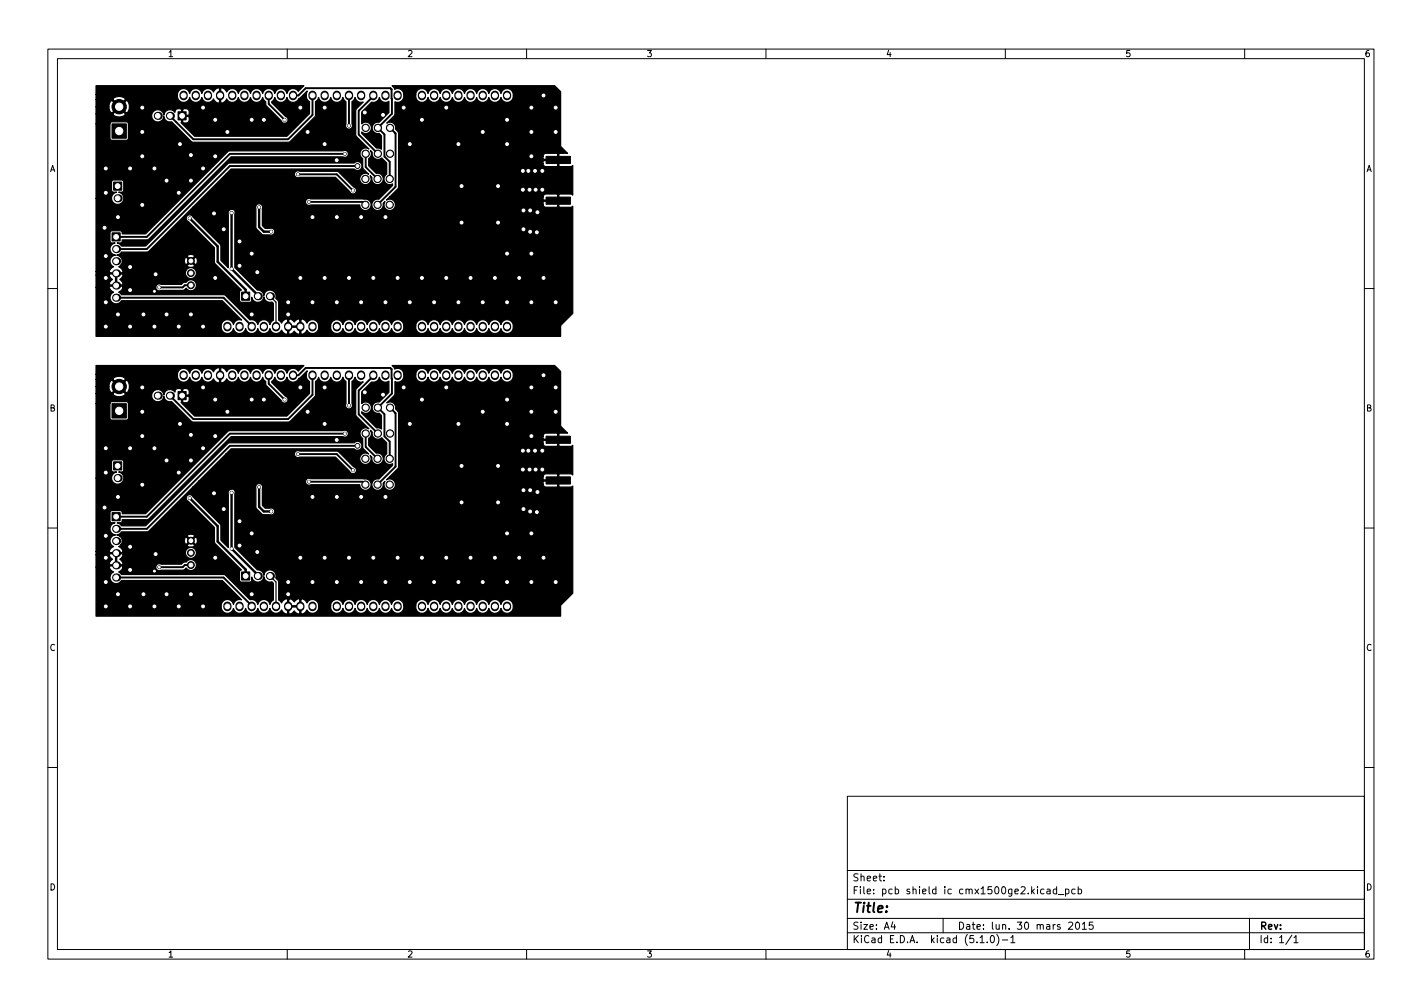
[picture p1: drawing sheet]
<svg xmlns="http://www.w3.org/2000/svg" width="297mm" height="210mm" viewBox="0 0 297 210" stroke-linecap="round" stroke-linejoin="round" font-family="sans-serif">
<defs><g id="words">
<text font-size="2.8" x="178" y="190.6">Title:</text>
<g font-size="2.1">
<text x="178" y="184">Sheet:</text>
<text x="178" y="186.7">File: pcb shield ic cmx1500ge2.kicad_pcb</text>
<text x="178" y="196.9">KiCad E.D.A. kicad (5.1.0)-1</text>
<text x="178" y="194.1">Size: A4</text>
<text x="200" y="194.1">Date: lun. 30 mars 2015</text>
<text x="263" y="194.1">Rev:</text>
<text x="263" y="196.9">Id: 1/1</text>
</g>
<g font-size="1.8">
<text x="35" y="11.9">1</text>
<text x="85" y="11.9">2</text>
<text x="135" y="11.9">3</text>
<text x="185" y="11.9">4</text>
<text x="235" y="11.9">5</text>
<text x="285" y="11.9">6</text>
<text x="10.3" y="35.9">A</text>
<text x="285.3" y="35.9">A</text>
<text x="10.3" y="85.9">B</text>
<text x="285.3" y="85.9">B</text>
<text x="10.3" y="135.9">C</text>
<text x="285.3" y="135.9">C</text>
<text x="10.3" y="185.9">D</text>
<text x="285.3" y="185.9">D</text>
<text x="35" y="199.9">1</text>
<text x="85" y="199.9">2</text>
<text x="135" y="199.9">3</text>
<text x="185" y="199.9">4</text>
<text x="235" y="199.9">5</text>
<text x="285" y="199.9">6</text>
</g>
</g></defs>
<g fill="none" stroke="#000" stroke-width=".21">
<path d="M10 10.2h277v190.1h-277zM12 12.2h273v186.1h-273zM60 10.2v2M110 10.2v2M160 10.2v2M210 10.2v2M260 10.2v2M10 60.2h2M285 60.2h2M10 110.2h2M285 110.2h2M10 160.2h2"/>
<path d="M177 166.3h108v32h-108zM285 160.2h2M60 198.3v2M110 198.3v2M160 198.3v2M177 194.8h108M177 191.8h108M177 187.8h108M177 181.8h108M184.6 183.8v.1M184.6 183v.1M186.5 192.5l-.4 1h1"/>
<path d="M186.9 193v1M197 191.8v3M204.7 195.8l.4-.5v1.5M204.7 196.8h.9M206.2 196.7v.1M207 195.5l.2-.2a.8 .8 0 0 1 .5 .8 .8 .8 0 0 1-.5 .7l-.2-.1-.1-.4zM208.2 195.1a1.72 1.72 0 0 1 0 2.3M209.4 196.3h1.1M210 198.3v2M211.1 195.8l.5-.5v1.5M211.1 196.8h.9M218.1 185.7l-.5-.1-.2 .3 .1 .7h.6"/>
<path d="M218.7 185.7h.6l.1 .9M219.4 186l-.5 .1-.3 .2 .3 .3h.5M220.7 185.7l-.4-.1-.3 .3 .1 .7h.6M220.7 185.1v1.5M221.1 186.8h1.1M222.6 185.7l.4-.1 .3 .3-.2 .7h-.5M222.6 185.6v1.5M223.2 192.7l.6-.2 .3 .5-1 1h1M224.6 185.7l-.5-.1-.2 .3 .1 .7h.6M224.9 192.6l.1-.1a.8 .8 0 0 1 .5 .8 .8 .8 0 0 1-.5 .7 1 1 0 0 1-.1-1.4zM225.2 185.7l.4-.1 .3 .3-.1 .7h-.6M225.2 185.1v1.5"/>
<path d="M226.1 193l.4-.5v1.5M226.1 194h.8M228.3 192.5h-.7l-.1 .7 .2-.1 .5 .1 .2 .2-.1 .5-.2 .1-.6-.1M260 198.3v2M261 191.8v6.5M269.9 195.3l-1.3 1.9M270.3 195.8l.4-.5v1.5M270.3 196.8h.8"/>
</g>
<g fill="#000" stroke="#000" stroke-width=".21">
<path d="M23.7 38h1.7v1.7h-1.7zM23.4 25.9h3v3h-3zM37.2 23.3h1.7v1.7h-1.7zM114.1 32.6h5.1v1.5h-5.1zM23.4 48.6h1.7v1.7h-1.7zM114.1 41.1h5.1v1.5h-5.1zM50.5 61h1.7v1.7h-1.7zM23.7 96.4h1.7v1.7h-1.7zM23.4 84.3h3v3h-3zM37.2 81.8h1.7v1.7h-1.7zM114.1 91.1h5.1v1.5h-5.1zM23.4 107h1.7v1.7h-1.7z"/>
<path d="M114.1 99.6h5.1v1.5h-5.1zM50.5 119.4h1.7v1.7h-1.7z"/>
<circle cx="113.5" cy="19.9" r=".5"/>
<circle cx="22.1" cy="35.2" r=".5"/>
<circle cx="24.9" cy="22.3" r="1.5"/>
<circle cx="27.2" cy="35.2" r=".5"/>
<circle cx="29.7" cy="32.6" r=".5"/>
<circle cx="29.7" cy="27.6" r=".5"/>
<circle cx="29.7" cy="22.5" r=".5"/>
<circle cx="32.3" cy="35.2" r=".5"/>
<circle cx="34.8" cy="37.7" r=".5"/>
<circle cx="37.6" cy="30.1" r=".5"/>
<circle cx="39.9" cy="32.4" r=".5"/>
<circle cx="39.9" cy="37.7" r=".5"/>
<circle cx="42.4" cy="22.5" r=".5"/>
<circle cx="42.4" cy="35.2" r=".5"/>
<circle cx="45" cy="25" r=".5"/>
<circle cx="45" cy="32.6" r=".5"/>
<circle cx="47.5" cy="27.6" r=".5"/>
<circle cx="52.6" cy="25" r=".5"/>
<circle cx="55.1" cy="25" r=".5"/>
<circle cx="59.4" cy="25" r=".3"/>
<circle cx="62.2" cy="36.4" r=".3"/>
<circle cx="62.7" cy="22.5" r=".5"/>
<circle cx="64.3" cy="27.6" r=".5"/>
<circle cx="67.8" cy="22.5" r=".5"/>
<circle cx="67.8" cy="30.1" r=".5"/>
<circle cx="70.3" cy="33.4" r=".5"/>
<circle cx="72" cy="32.1" r=".3"/>
<circle cx="72.9" cy="26.2" r=".3"/>
<circle cx="73.7" cy="39.8" r=".3"/>
<circle cx="74.7" cy="34.7" r=".5"/>
<circle cx="76.2" cy="23.5" r=".5"/>
<circle cx="76.3" cy="37.4" r=".76"/>
<circle cx="76.4" cy="26.7" r=".76"/>
<circle cx="76.4" cy="32.1" r=".76"/>
<circle cx="78.9" cy="37.4" r=".76"/>
<circle cx="78.9" cy="32.1" r=".76"/>
<circle cx="78.9" cy="26.7" r=".76"/>
<circle cx="80" cy="24" r=".5"/>
<circle cx="81.4" cy="37.4" r=".76"/>
<circle cx="81.5" cy="26.7" r=".76"/>
<circle cx="81.5" cy="32.1" r=".76"/>
<circle cx="84.3" cy="22.5" r=".5"/>
<circle cx="85.6" cy="30.1" r=".5"/>
<circle cx="88.1" cy="25" r=".5"/>
<circle cx="93.2" cy="22.5" r=".5"/>
<circle cx="95.8" cy="30.1" r=".5"/>
<circle cx="96.4" cy="38.9" r=".5"/>
<circle cx="100.8" cy="27.6" r=".5"/>
<circle cx="104" cy="38.9" r=".5"/>
<circle cx="105.9" cy="25" r=".5"/>
<circle cx="105.9" cy="30.1" r=".5"/>
<circle cx="109.2" cy="39.6" r=".5"/>
<circle cx="109.2" cy="35.7" r=".5"/>
<circle cx="110.4" cy="35.7" r=".5"/>
<circle cx="110.6" cy="39.6" r=".5"/>
<circle cx="111" cy="32.6" r=".5"/>
<circle cx="111" cy="27.6" r=".5"/>
<circle cx="111" cy="22.5" r=".5"/>
<circle cx="111.8" cy="35.7" r=".5"/>
<circle cx="111.9" cy="39.6" r=".5"/>
<circle cx="113.3" cy="39.6" r=".5"/>
<circle cx="113.3" cy="35.7" r=".5"/>
<circle cx="116.1" cy="27.6" r=".5"/>
<circle cx="116.1" cy="22.5" r=".5"/>
<circle cx="21.8" cy="47.6" r=".5"/>
<circle cx="22.1" cy="58" r=".5"/>
<circle cx="22.1" cy="40.3" r=".5"/>
<circle cx="22.1" cy="53.5" r=".5"/>
<circle cx="24.6" cy="45.3" r=".5"/>
<circle cx="27.2" cy="55.7" r=".5"/>
<circle cx="29.7" cy="42.8" r=".5"/>
<circle cx="32.5" cy="57.3" r=".5"/>
<circle cx="37.3" cy="40.3" r=".5"/>
<circle cx="39.6" cy="45.6" r=".3"/>
<circle cx="39.9" cy="57" r=".72"/>
<circle cx="39.9" cy="54.5" r=".72"/>
<circle cx="39.9" cy="59.6" r=".72"/>
<circle cx="44.7" cy="44.6" r=".5"/>
<circle cx="45" cy="58" r=".5"/>
<circle cx="46.7" cy="47.9" r=".5"/>
<circle cx="48.4" cy="44.5" r=".3"/>
<circle cx="48.4" cy="56.1" r=".3"/>
<circle cx="50" cy="55.5" r=".5"/>
<circle cx="50" cy="50.4" r=".5"/>
<circle cx="52.6" cy="53" r=".5"/>
<circle cx="53.7" cy="56.8" r=".5"/>
<circle cx="54.1" cy="43.3" r=".3"/>
<circle cx="56.7" cy="48.4" r=".3"/>
<circle cx="62.7" cy="58" r=".5"/>
<circle cx="64.5" cy="42.2" r=".3"/>
<circle cx="65.3" cy="45.3" r=".5"/>
<circle cx="67.8" cy="58" r=".5"/>
<circle cx="70.4" cy="45.3" r=".5"/>
<circle cx="72.9" cy="58" r=".5"/>
<circle cx="75.4" cy="45.3" r=".5"/>
<circle cx="76.3" cy="42.8" r=".76"/>
<circle cx="78" cy="58" r=".5"/>
<circle cx="78.9" cy="42.8" r=".76"/>
<circle cx="80.5" cy="45.3" r=".5"/>
<circle cx="81.4" cy="42.8" r=".76"/>
<circle cx="83.1" cy="58" r=".5"/>
<circle cx="88.1" cy="58" r=".5"/>
<circle cx="93.2" cy="58" r=".5"/>
<circle cx="96.4" cy="46.5" r=".5"/>
<circle cx="98.3" cy="58" r=".5"/>
<circle cx="103.4" cy="58" r=".5"/>
<circle cx="104" cy="46.5" r=".5"/>
<circle cx="105.9" cy="53" r=".5"/>
<circle cx="108.5" cy="58" r=".5"/>
<circle cx="109.3" cy="47.9" r=".5"/>
<circle cx="109.3" cy="43.9" r=".5"/>
<circle cx="110.7" cy="48.4" r=".5"/>
<circle cx="110.7" cy="43.9" r=".5"/>
<circle cx="111" cy="53" r=".5"/>
<circle cx="112.1" cy="48.5" r=".5"/>
<circle cx="112.3" cy="44.3" r=".5"/>
<circle cx="113.5" cy="58" r=".5"/>
<circle cx="22.1" cy="68.2" r=".5"/>
<circle cx="22.1" cy="63.1" r=".5"/>
<circle cx="24.6" cy="65.7" r=".5"/>
<circle cx="27.2" cy="68.2" r=".5"/>
<circle cx="27.2" cy="60.6" r=".5"/>
<circle cx="30" cy="65.7" r=".5"/>
<circle cx="32.3" cy="68.2" r=".5"/>
<circle cx="32.3" cy="60.8" r=".3"/>
<circle cx="33.3" cy="60" r=".3"/>
<circle cx="34.8" cy="65.7" r=".5"/>
<circle cx="37.3" cy="68.2" r=".5"/>
<circle cx="39.9" cy="65.7" r=".5"/>
<circle cx="42.4" cy="68.2" r=".5"/>
<circle cx="52.6" cy="65.7" r=".5"/>
<circle cx="60.2" cy="63.1" r=".5"/>
<circle cx="60.2" cy="65.7" r=".5"/>
<circle cx="65.3" cy="63.1" r=".5"/>
<circle cx="70.4" cy="63.1" r=".5"/>
<circle cx="75.4" cy="63.1" r=".5"/>
<circle cx="80.5" cy="63.1" r=".5"/>
<circle cx="85.6" cy="63.1" r=".5"/>
<circle cx="90.7" cy="63.1" r=".5"/>
<circle cx="95.8" cy="63.1" r=".5"/>
<circle cx="100.8" cy="63.1" r=".5"/>
<circle cx="105.9" cy="63.1" r=".5"/>
<circle cx="111" cy="63.1" r=".5"/>
<circle cx="113.5" cy="78.4" r=".5"/>
<circle cx="116.1" cy="63.1" r=".5"/>
<circle cx="22.1" cy="98.7" r=".5"/>
<circle cx="22.1" cy="93.6" r=".5"/>
<circle cx="24.9" cy="80.7" r="1.5"/>
<circle cx="27.2" cy="93.6" r=".5"/>
<circle cx="29.7" cy="91.1" r=".5"/>
<circle cx="29.7" cy="80.9" r=".5"/>
<circle cx="29.7" cy="86" r=".5"/>
<circle cx="32.3" cy="93.6" r=".5"/>
<circle cx="34.8" cy="96.1" r=".5"/>
<circle cx="37.3" cy="98.7" r=".5"/>
<circle cx="37.6" cy="88.5" r=".5"/>
<circle cx="39.9" cy="96.1" r=".5"/>
<circle cx="39.9" cy="90.8" r=".5"/>
<circle cx="42.4" cy="93.6" r=".5"/>
<circle cx="42.4" cy="80.9" r=".5"/>
<circle cx="45" cy="91.1" r=".5"/>
<circle cx="45" cy="83.4" r=".5"/>
<circle cx="47.5" cy="86" r=".5"/>
<circle cx="52.6" cy="83.4" r=".5"/>
<circle cx="55.1" cy="83.4" r=".5"/>
<circle cx="59.4" cy="83.4" r=".3"/>
<circle cx="62.2" cy="94.8" r=".3"/>
<circle cx="62.7" cy="80.9" r=".5"/>
<circle cx="64.3" cy="86" r=".5"/>
<circle cx="67.8" cy="88.5" r=".5"/>
<circle cx="67.8" cy="80.9" r=".5"/>
<circle cx="70.3" cy="91.9" r=".5"/>
<circle cx="72" cy="90.5" r=".3"/>
<circle cx="72.9" cy="84.7" r=".3"/>
<circle cx="73.7" cy="98.2" r=".3"/>
<circle cx="74.7" cy="93.1" r=".5"/>
<circle cx="76.2" cy="81.9" r=".5"/>
<circle cx="76.3" cy="95.8" r=".76"/>
<circle cx="76.4" cy="90.5" r=".76"/>
<circle cx="76.4" cy="85.1" r=".76"/>
<circle cx="78.9" cy="95.8" r=".76"/>
<circle cx="78.9" cy="85.1" r=".76"/>
<circle cx="78.9" cy="90.5" r=".76"/>
<circle cx="80" cy="82.4" r=".5"/>
<circle cx="81.4" cy="95.8" r=".76"/>
<circle cx="81.5" cy="90.5" r=".76"/>
<circle cx="81.5" cy="85.1" r=".76"/>
<circle cx="84.3" cy="80.9" r=".5"/>
<circle cx="85.6" cy="88.5" r=".5"/>
<circle cx="88.1" cy="83.4" r=".5"/>
<circle cx="93.2" cy="80.9" r=".5"/>
<circle cx="95.8" cy="88.5" r=".5"/>
<circle cx="96.4" cy="97.3" r=".5"/>
<circle cx="100.8" cy="86" r=".5"/>
<circle cx="104" cy="97.3" r=".5"/>
<circle cx="105.9" cy="83.4" r=".5"/>
<circle cx="105.9" cy="88.5" r=".5"/>
<circle cx="109.2" cy="94.1" r=".5"/>
<circle cx="109.2" cy="98" r=".5"/>
<circle cx="110.4" cy="94.1" r=".5"/>
<circle cx="110.6" cy="98" r=".5"/>
<circle cx="111" cy="86" r=".5"/>
<circle cx="111" cy="80.9" r=".5"/>
<circle cx="111" cy="91.1" r=".5"/>
<circle cx="111.8" cy="94.1" r=".5"/>
<circle cx="111.9" cy="98" r=".5"/>
<circle cx="113.3" cy="94.1" r=".5"/>
<circle cx="113.3" cy="98" r=".5"/>
<circle cx="116.1" cy="86" r=".5"/>
<circle cx="116.1" cy="80.9" r=".5"/>
<circle cx="21.8" cy="106" r=".5"/>
<circle cx="22.1" cy="111.9" r=".5"/>
<circle cx="22.1" cy="116.5" r=".5"/>
<circle cx="24.6" cy="103.8" r=".5"/>
<circle cx="27.2" cy="114.2" r=".5"/>
<circle cx="27.2" cy="119" r=".5"/>
<circle cx="29.7" cy="101.2" r=".5"/>
<circle cx="32.3" cy="119.2" r=".3"/>
<circle cx="32.5" cy="115.7" r=".5"/>
<circle cx="33.3" cy="118.4" r=".3"/>
<circle cx="39.6" cy="104" r=".3"/>
<circle cx="39.9" cy="115.4" r=".72"/>
<circle cx="39.9" cy="118" r=".72"/>
<circle cx="39.9" cy="112.9" r=".72"/>
<circle cx="44.7" cy="103" r=".5"/>
<circle cx="45" cy="116.5" r=".5"/>
<circle cx="46.7" cy="106.3" r=".5"/>
<circle cx="48.4" cy="114.6" r=".3"/>
<circle cx="48.4" cy="102.9" r=".3"/>
<circle cx="50" cy="108.8" r=".5"/>
<circle cx="50" cy="113.9" r=".5"/>
<circle cx="52.6" cy="111.4" r=".5"/>
<circle cx="53.7" cy="115.3" r=".5"/>
<circle cx="54.1" cy="101.7" r=".3"/>
<circle cx="56.7" cy="106.8" r=".3"/>
<circle cx="62.7" cy="116.5" r=".5"/>
<circle cx="64.5" cy="100.6" r=".3"/>
<circle cx="65.3" cy="103.8" r=".5"/>
<circle cx="67.8" cy="116.5" r=".5"/>
<circle cx="70.4" cy="103.8" r=".5"/>
<circle cx="72.9" cy="116.5" r=".5"/>
<circle cx="75.4" cy="103.8" r=".5"/>
<circle cx="76.3" cy="101.2" r=".76"/>
<circle cx="78" cy="116.5" r=".5"/>
<circle cx="78.9" cy="101.2" r=".76"/>
<circle cx="80.5" cy="103.8" r=".5"/>
<circle cx="81.4" cy="101.2" r=".76"/>
<circle cx="83.1" cy="116.5" r=".5"/>
<circle cx="88.1" cy="116.5" r=".5"/>
<circle cx="93.2" cy="116.5" r=".5"/>
<circle cx="96.4" cy="104.9" r=".5"/>
<circle cx="98.3" cy="116.5" r=".5"/>
<circle cx="103.4" cy="116.5" r=".5"/>
<circle cx="104" cy="104.9" r=".5"/>
<circle cx="105.9" cy="111.4" r=".5"/>
<circle cx="108.5" cy="116.5" r=".5"/>
<circle cx="109.3" cy="102.4" r=".5"/>
<circle cx="109.3" cy="106.3" r=".5"/>
<circle cx="110.7" cy="102.4" r=".5"/>
<circle cx="110.7" cy="106.8" r=".5"/>
<circle cx="111" cy="111.4" r=".5"/>
<circle cx="112.1" cy="106.9" r=".5"/>
<circle cx="112.3" cy="102.7" r=".5"/>
<circle cx="113.5" cy="116.5" r=".5"/>
<circle cx="22.1" cy="121.5" r=".5"/>
<circle cx="22.1" cy="126.6" r=".5"/>
<circle cx="24.6" cy="124.1" r=".5"/>
<circle cx="27.2" cy="126.6" r=".5"/>
<circle cx="30" cy="124.1" r=".5"/>
<circle cx="32.3" cy="126.6" r=".5"/>
<circle cx="34.8" cy="124.1" r=".5"/>
<circle cx="37.3" cy="126.6" r=".5"/>
<circle cx="39.9" cy="124.1" r=".5"/>
<circle cx="42.4" cy="126.6" r=".5"/>
<circle cx="52.6" cy="124.1" r=".5"/>
<circle cx="60.2" cy="121.5" r=".5"/>
<circle cx="60.2" cy="124.1" r=".5"/>
<circle cx="65.3" cy="121.5" r=".5"/>
<circle cx="70.4" cy="121.5" r=".5"/>
<circle cx="75.4" cy="121.5" r=".5"/>
<circle cx="80.5" cy="121.5" r=".5"/>
<circle cx="85.6" cy="121.5" r=".5"/>
<circle cx="90.7" cy="121.5" r=".5"/>
<circle cx="95.8" cy="121.5" r=".5"/>
<circle cx="100.8" cy="121.5" r=".5"/>
<circle cx="105.9" cy="121.5" r=".5"/>
<circle cx="111" cy="121.5" r=".5"/>
<circle cx="116.1" cy="121.5" r=".5"/>
</g>
<g fill="none" stroke="#000" stroke-width="1.7">
<path d="M38.4 19.8v.3M40.9 19.8v.3M43.4 19.8v.3M46 19.8v.3M48.5 19.8v.3M51.1 19.8v.3M53.6 19.8v.3M56.1 19.8v.3M58.7 19.8v.3M61.2 19.8v.3M65.3 19.8v.3M67.8 19.8v.3"/>
<path d="M70.4 19.8v.3M72.9 19.8v.3M75.4 19.8v.3M78 19.8v.3M80.5 19.8v.3M83.1 19.8v.3M88.1 19.8v.3M90.7 19.8v.3M93.2 19.8v.3M95.8 19.8v.3M98.3 19.8v.3M100.8 19.8v.3"/>
<path d="M103.4 19.8v.3M105.9 19.8v.3M38.4 78.2v.3M40.9 78.2v.3M43.4 78.2v.3M46 78.2v.3M47.5 68v.3M48.5 78.2v.3M50 68v.3M51.1 78.2v.3M52.6 68v.3M53.6 78.2v.3"/>
<path d="M55.1 68v.3M56.1 78.2v.3M57.7 68v.3M58.7 78.2v.3M60.2 68v.3M61.2 78.2v.3M62.7 68v.3M65.3 68v.3M65.3 78.2v.3M67.8 78.2v.3M70.4 68v.3M70.4 78.2v.3"/>
<path d="M72.9 68v.3M72.9 78.2v.3M75.4 68v.3M75.4 78.2v.3M78 68v.3M78 78.2v.3M80.5 68v.3M80.5 78.2v.3M83.1 68v.3M83.1 78.2v.3M88.1 68v.3M88.1 78.2v.3"/>
<path d="M90.7 68v.3M90.7 78.2v.3M93.2 68v.3M93.2 78.2v.3M95.8 68v.3M95.8 78.2v.3M98.3 68v.3M98.3 78.2v.3M100.8 68v.3M100.8 78.2v.3M103.4 68v.3M103.4 78.2v.3"/>
<path d="M105.9 68v.3M105.9 78.2v.3M47.5 126.5v.3M50 126.5v.3M52.6 126.5v.3M55.1 126.5v.3M57.7 126.5v.3M60.2 126.5v.3M62.7 126.5v.3M65.3 126.5v.3M70.4 126.5v.3M72.9 126.5v.3"/>
<path d="M75.4 126.5v.3M78 126.5v.3M80.5 126.5v.3M83.1 126.5v.3M88.1 126.5v.3M90.7 126.5v.3M93.2 126.5v.3M95.8 126.5v.3M98.3 126.5v.3M100.8 126.5v.3M103.4 126.5v.3M105.9 126.5v.3"/>
</g>
<g fill="#000">
<circle cx="33" cy="24.2" r=".85"/>
<circle cx="35.5" cy="24.2" r=".85"/>
<circle cx="24.3" cy="52" r=".85"/>
<circle cx="24.3" cy="54.5" r=".85"/>
<circle cx="24.3" cy="57.1" r=".85"/>
<circle cx="24.3" cy="59.6" r=".85"/>
<circle cx="24.6" cy="41.4" r=".85"/>
<circle cx="48.4" cy="44.5" r=".17"/>
<circle cx="24.3" cy="62.2" r=".85"/>
<circle cx="53.8" cy="61.8" r=".85"/>
<circle cx="56.4" cy="61.8" r=".85"/>
<circle cx="24.6" cy="99.8" r=".85"/>
<circle cx="33" cy="82.6" r=".85"/>
<circle cx="35.5" cy="82.6" r=".85"/>
<circle cx="24.3" cy="110.4" r=".85"/>
<circle cx="24.3" cy="115.5" r=".85"/>
<circle cx="24.3" cy="113" r=".85"/>
<circle cx="24.3" cy="118" r=".85"/>
<circle cx="48.4" cy="102.9" r=".17"/>
<circle cx="24.3" cy="120.6" r=".85"/>
<circle cx="53.8" cy="120.3" r=".85"/>
<circle cx="56.4" cy="120.3" r=".85"/>
</g>
<g fill="none" stroke="#000" stroke-width=".4">
<path d="M56.1 19.9v1.8l3.3 3.3M65.3 19.9v4.1l-5.1 5.1h-19.8l-4.9-4.9M72.9 19.9v6.3M78 19.9v.2l-3.1 3v5l4 4M81.8 18.7l-.3-.3h-17.6l-1.6 1.5h-1.1M81.8 18.7h.1M81.8 18.7l.1 5.1-3 2.9 1.4 1.4v4.6l1.1 1.1v3.6M62.2 36.4h8.1l3.4 3.4M72 32.1h-24l-17.3 17.4h-6.4M74.7 34.7h-26.7l-17.3 17.3h-6.4M76.4 32.1v2.8l2.5 2.5M81.5 26.7l1.1 1.2v11.1l-3.7 3.8"/>
<path d="M39.9 59.6h-1.3l-.4 .4h-4.9M64.5 42.2h11.2l.6 .6M24.3 62.2h22.4l5.9 5.8v.2M56.1 78.4v1.7l3.3 3.3M65.3 78.4v4l-5.1 5.1h-19.8l-4.9-4.9M72.9 78.4v6.3M78 78.4v.1l-3.1 3.1v4.9l4 4M81.8 77.1l-.3-.3h-17.6l-1.6 1.6h-1.1M81.8 77.1h.1M81.8 77.1l.1 5.1-3 2.9 1.4 1.4v4.6l1.1 1.1v3.6M62.2 94.8h8.1l3.4 3.4M72 90.5h-24l-17.3 17.4h-6.4"/>
<path d="M74.7 93.1h-26.7l-17.3 17.3h-6.4M76.4 90.5v2.8l2.5 2.5M81.5 85.1l1.1 1.2v11.1l-3.7 3.8M82.6 86.2h.1M39.9 118h-1.3l-.4 .4h-4.9M64.5 100.6h11.2l.6 .6M24.3 120.6h22.4l5.9 5.9v.1"/>
</g>
<path d="M48.5 44.3l-.1 .2M48.5 102.7l-.1 .2" fill="none" stroke="#000" stroke-width=".35"/>
<path d="M39.6 45.6l5.9 5.8v3.3l5.8 5.8v1.3M48.4 44.5v11.6l5.4 5.5v.2M54.1 43.3v4.1l1 1h1.6M39.6 104l5.9 5.8v3.3l5.8 5.8v1.4M48.4 102.9v11.7l5.4 5.4v.3M54.1 101.7v4.1l1 1h1.6" fill="none" stroke="#000" stroke-width=".5"/>
<g fill="none" stroke="#000" stroke-width=".25">
<path d="M45.3 19.9h.7M51.1 19.9l.2 .3M53.6 19.9l.2 .3M61.2 19.9v.2M80.5 19.9l-.1 .1M82.6 39v.1M24.3 49.5h1.1M45.3 78.4h.7M51.1 78.4l.2 .2M53.6 78.4l.2 .2M56.4 61.8l1.3 1.3v5.1M60.2 68.2h2.5"/>
<path d="M61.2 78.4v.1M80.5 78.4h-.1M82.6 97.4v.1M24.3 107.9h1.1M56.4 120.3l1.3 1.2v5.1M60.2 126.6h2.5"/>
</g>
<path d="M20.1 17.9h43.4l-1.2 1.2a1.3 1.3 0 0 0-1.3-.6 1.3 1.3 0 0 0-1.1 1 1.3 1.3 0 0 0-1.2-1 1.3 1.3 0 0 0-1.3 1 1.3 1.3 0 0 0-1.3-1 1.3 1.3 0 0 0-1.2 1 1.3 1.3 0 0 0-1.3-1 1.3 1.3 0 0 0-1.3 1 1.3 1.3 0 0 0-1.2-1 1.3 1.3 0 0 0-1.3 1 1.29 1.29 0 0 0-1.1-1 1.29 1.29 0 0 0-1.3 .7l-.8-.8-.3-.1-.2 .1v3l.2 .1 .3-.1 .8-.7v.1a1.3 1.3 0 0 0 1.4 .6 1.3 1.3 0 0 0 1-1.1 1.3 1.3 0 0 0 1.3 1.1 1.3 1.3 0 0 0 1.2-1.1 1.3 1.3 0 0 0 1.3 1.1 1.3 1.3 0 0 0 1.3-1.1l.2 .5 .4 .4 .1 .9 3.1 3.1a.73 .73 0 0 0 1.3 .3 .73 .73 0 0 0-.4-1.2l-2.8-2.8v-.3l.4-.4 .2-.5 .1 .3a1.3 1.3 0 0 0 1.3 .8 1.3 1.3 0 0 0 1.1-1.1 1.31 1.31 0 0 0 1.2 1.1 1.31 1.31 0 0 0 1.4-.8l1.7-1.6a1.61 1.61 0 0 0 .5 2.2v2.5l-4.8 4.8h-19.3l-2.8-2.9 .1-1.3h.3v1.2l.1 .2h.6a.64 .64 0 0 0 .6-.7v-.5l-.1-.2h-1.5v-1.4h.3v1.2h1.2l.1-.2v-.6l-.2-.4-.4-.2h-.6l-.1 .2-1-.2a.65 .65 0 0 0-.7 .8 1.28 1.28 0 0 0-1.3-.6 1.28 1.28 0 0 0-1 1.2 1.28 1.28 0 0 0-1.9-1 1.28 1.28 0 0 0 0 2.2 1.28 1.28 0 0 0 1.9-1 1.27 1.27 0 0 0 1.6 1.1l4.5 4.3h20l5.5-5.4 .1-3.1 .5-.4 .1-.5a1.3 1.3 0 0 0 1.3 1.1 1.3 1.3 0 0 0 1.3-1.1 1.3 1.3 0 0 0 1.3 1.1 1.3 1.3 0 0 0 1.2-1.1l.2 .5 .5 .4v4.7a.73 .73 0 0 0 .6 1.1 .73 .73 0 0 0 .6-1.1v-4.7l.5-.4 .2-.5a1.29 1.29 0 0 0 1.7 1l-1.6 1.7v5.2l2.8 2.9-.1-.1a1.19 1.19 0 0 0-1.6 .5 1.19 1.19 0 0 0 .4 1.6v2l1.2 1.3-.1-.1a1.19 1.19 0 0 0-1.8 .9 1.19 1.19 0 0 0 1.5 1.3 1.19 1.19 0 0 0 .7-1.8l.4 .4v.1a1.19 1.19 0 0 0 1.2 1.4 1.19 1.19 0 0 0 1.2-1.4 1.19 1.19 0 0 0-1.5-1l-1.6-1.6v-1.5a1.18 1.18 0 0 0 .4-1.7l.4 .4-.1 .2a1.19 1.19 0 0 0 .7 1.2 1.19 1.19 0 0 0 1.3-.2l1.1 1v2.4h-.2a1.19 1.19 0 0 0-.2 1.6 1.19 1.19 0 0 0 1.6 .4v.3l-2.9 2.9a1.19 1.19 0 0 0-1.4 1.1 1.19 1.19 0 0 0 1.3 1.3 1.19 1.19 0 0 0 1-1.5l.4-.4v.1a1.19 1.19 0 0 0 .8 1.7 1.19 1.19 0 0 0 1.4-1.3h30.8l.1 .4 .4 .3h2.4l.2-.2v-1.1h-2.9l-.2 .2v.4h-30.8a1.19 1.19 0 0 0-1.9-.8l.7-.7h32v.5l.2 .2h2.9v-1.1l-.2-.2h-2.2a.64 .64 0 0 0-.7 .6h-32l1.9-2v-5h30.1l.1 .4 .4 .3h2.4l.2-.2v-1.1h-2.9l-.2 .2v.4h-30.1v-1.5h30.1v.5l.2 .2h2.9v-1.1l-.2-.2h-2.2a.64 .64 0 0 0-.7 .6h-30.1v-4.8l-.7-.8a1.19 1.19 0 0 0-.5-1.3 1.19 1.19 0 0 0-1.3 0l1.7-1.7 .1-2.7a1.34 1.34 0 0 0 1.7-1.6h2.5v.4a1.29 1.29 0 0 0 1.2 1.3 1.29 1.29 0 0 0 1.4-1.1 1.3 1.3 0 0 0 1.3 1.1 1.3 1.3 0 0 0 1.2-1.1 1.3 1.3 0 0 0 1.3 1.1 1.3 1.3 0 0 0 1.3-1.1 1.3 1.3 0 0 0 1.3 1.1 1.3 1.3 0 0 0 1.2-1.1 1.3 1.3 0 0 0 1.3 1.1 1.3 1.3 0 0 0 1.3-1.1 1.3 1.3 0 0 0 1.2 1.1 1.3 1.3 0 0 0 1.3-1.1 1.3 1.3 0 0 0 1.3 1.1 1.3 1.3 0 0 0 1.2-1.1 1.36 1.36 0 0 0 1.9 1 1.36 1.36 0 0 0 .6-2 1.3 1.3 0 0 0-1.3-.8 1.3 1.3 0 0 0-1.2 1 1.3 1.3 0 0 0-1.2-1 1.3 1.3 0 0 0-1.3 1 1.3 1.3 0 0 0-1.3-1 1.3 1.3 0 0 0-1.2 1 1.3 1.3 0 0 0-1.3-1 1.3 1.3 0 0 0-1.3 1 1.3 1.3 0 0 0-1.2-1 1.3 1.3 0 0 0-1.3 1 1.3 1.3 0 0 0-1.3-1 1.3 1.3 0 0 0-1.3 1 1.3 1.3 0 0 0-1.2-1 1.3 1.3 0 0 0-1.3 1 1.29 1.29 0 0 0-1.4-1 1.29 1.29 0 0 0-1.2 1.2h-2.5v-.2a1.29 1.29 0 0 0-1.9-.8l-.1-.4-.4-.4h34l1.2 1.2v11.3l1.5 1.6h-1.7l-.2 .2v2.4l.2 .2h2.3l.4-.2v6.1l-.4-.2h-2.3l-.2 .2v2.4l.2 .2h2.3l.4-.2v22.3l-2.5 2.6v2.2h-97v-10.2h2.7l.4 .6 .5 .4a1.28 1.28 0 0 0-.4 2 1.28 1.28 0 0 0 2.1-.2h21l4.1 4a1.29 1.29 0 0 0-1.7 1 1.36 1.36 0 0 0-1.9-.9 1.36 1.36 0 0 0-.6 1.9 1.3 1.3 0 0 0 1.3 .8 1.3 1.3 0 0 0 1.2-1 1.3 1.3 0 0 0 1.2 1 1.3 1.3 0 0 0 1.3-1 1.3 1.3 0 0 0 1.3 1 1.3 1.3 0 0 0 1.2-1 1.3 1.3 0 0 0 1.3 1 1.3 1.3 0 0 0 1.3-1 1.29 1.29 0 0 0 1.1 1 1.29 1.29 0 0 0 1.3-.7l.5 .6 .5 .3 .3-.1v-1.4h.2v1.4l.3 .1 .2-.1 .7-.6 .6 .6 .3 .1 .2-.1v-1.4h-2.5v-1.6h.2v1.4h2.3v-1.4h.3v3l.2 .1 .3-.1 .7-.8a1.32 1.32 0 0 0 1.7 .7 1.32 1.32 0 0 0 .8-1.6h2.5v.4a1.29 1.29 0 0 0 1.2 1.2 1.29 1.29 0 0 0 1.3-1 1.3 1.3 0 0 0 1.3 1 1.3 1.3 0 0 0 1.3-1 1.3 1.3 0 0 0 1.2 1 1.3 1.3 0 0 0 1.3-1 1.3 1.3 0 0 0 1.3 1 1.3 1.3 0 0 0 1.2-1 1.3 1.3 0 0 0 1.3 1 1.3 1.3 0 0 0 1.3-1 1.32 1.32 0 0 0 1.6 1 1.32 1.32 0 0 0 .9-1.6h2.5v.4a1.29 1.29 0 0 0 1.2 1.2 1.29 1.29 0 0 0 1.4-1 1.3 1.3 0 0 0 1.3 1 1.3 1.3 0 0 0 1.2-1 1.3 1.3 0 0 0 1.3 1 1.3 1.3 0 0 0 1.3-1 1.3 1.3 0 0 0 1.3 1 1.3 1.3 0 0 0 1.2-1 1.3 1.3 0 0 0 1.3 1 1.3 1.3 0 0 0 1.3-1 1.3 1.3 0 0 0 1.2 1 1.3 1.3 0 0 0 1.3-1 1.3 1.3 0 0 0 1.3 1 1.3 1.3 0 0 0 1.2-1 1.36 1.36 0 0 0 1.9 .9 1.36 1.36 0 0 0 .6-2 1.3 1.3 0 0 0-1.3-.8 1.3 1.3 0 0 0-1.2 1.1 1.3 1.3 0 0 0-1.2-1.1 1.3 1.3 0 0 0-1.3 1.1 1.3 1.3 0 0 0-1.3-1.1 1.3 1.3 0 0 0-1.2 1.1 1.3 1.3 0 0 0-1.3-1.1 1.3 1.3 0 0 0-1.3 1.1 1.3 1.3 0 0 0-1.2-1.1 1.3 1.3 0 0 0-1.3 1.1 1.3 1.3 0 0 0-1.3-1.1 1.3 1.3 0 0 0-1.3 1.1 1.3 1.3 0 0 0-1.2-1.1 1.3 1.3 0 0 0-1.3 1.1 1.29 1.29 0 0 0-1.4-1.1 1.29 1.29 0 0 0-1.2 1.3h-2.5v-.2a1.3 1.3 0 0 0-1.2-1.1 1.3 1.3 0 0 0-1.3 1.1 1.3 1.3 0 0 0-1.3-1.1 1.3 1.3 0 0 0-1.3 1.1 1.3 1.3 0 0 0-1.2-1.1 1.3 1.3 0 0 0-1.3 1.1 1.3 1.3 0 0 0-1.3-1.1 1.3 1.3 0 0 0-1.2 1.1 1.3 1.3 0 0 0-1.3-1.1 1.3 1.3 0 0 0-1.3 1.1 1.29 1.29 0 0 0-1.3-1.1 1.29 1.29 0 0 0-1.2 1.3h-2.5v-.2a1.29 1.29 0 0 0-1.2-1 1.29 1.29 0 0 0-1.3 .7 1.13 1.13 0 0 0-1.5-.8l-.2-.1-.3 .1-.6 .5-.7-.5-.2-.1-.3 .1a1.13 1.13 0 0 0-1.5 .8l-.6-.6v-3.8l-.2-.4a1.11 1.11 0 0 1-.4-1.1 1.28 1.28 0 0 0-1.3-1 1.28 1.28 0 0 0-1.2 1.1 1.26 1.26 0 0 0-1.3-1.1l-4.8-4.7v-11.2a.74 .74 0 0 0-.6-1 .74 .74 0 0 0-.7 1v11.2l-1.6-1.5-.1-3.3-5.7-5.8a.73 .73 0 0 0-1.2-.2 .73 .73 0 0 0 .2 1.2l5.5 5.4v3.2l5.6 5.7-.4 .3v1.8l.2 .3 .3 .1h1.8l.3-.3v-.7a1.28 1.28 0 0 0 1.3 1 1.28 1.28 0 0 0 1.2-1.1 1.27 1.27 0 0 0 1.7 1l.3 .3v3.6l-.5 .4-.2 .5-.1-.3a1.3 1.3 0 0 0-1.3-.8 1.3 1.3 0 0 0-1.2 1.1 1.29 1.29 0 0 0-1.6-1l-5.4-5.3h-21.4l-.6-.5 .6-.4 .3-.7h6.8v.2a.73 .73 0 0 0 1.1 .5h4.6l.7-.4a1.15 1.15 0 0 0 1.7 .2 1.15 1.15 0 0 0 0-1.7 1.15 1.15 0 0 0-1.7 .2l-.5 .1-.5 .4h-4.3a.73 .73 0 0 0-1.1 .5h-6.8l-.1-.2h-2.7l-.1 .3h-2.7v-2.6h2.7l.4 .7 .3 .3-.3 .2a.67 .67 0 0 0-.3 .9h1.2v-2.3h.3v2.3h1.2l.1-.2-.2-.4-.5-.5 .5-.6 .2-.4-.1-.2h-2.7l-.1 .2h-2.7v-.7h2.7l.1 .3 15.8-.1a1.15 1.15 0 0 0 1.6 1.2 1.15 1.15 0 0 0 .4-1.9 1.15 1.15 0 0 0-1.9 .5l-.1 .2h-13.1l.1-.2-.2-.4-.7-.6 .4-.3h13.9l.1 .2 .8 .2 .6-.2v-.2l-.7-.7-.8 .7h-13.9l.3-.8h13l.2 .6h.2l.8-.7h.4l.7 .7a.88 .88 0 0 0 0-1.5l-.7 .8h-.4l-.8-.8-.2 .1-.2 .8h-13l-.1-.6-.3-.5h14l.8 .8 .7-.8v-.2l-.8-.2-.6 .2-.1 .2h-14l-.7-.2 .6-.2 .4-.5 5.6-.1 9.4-9.3h13l.1 4.5 1.3 1.3h1.6a.73 .73 0 0 0 1-.6 .73 .73 0 0 0-1-.7h-1l-.6-.6v-3.6a.73 .73 0 0 0-.5-.9 .73 .73 0 0 0-.9 .6h-13l1.1-1.1h22.3v.1a.73 .73 0 0 0 1.1 .6l10.2 .1a1.21 1.21 0 0 0 1.5 1 1.21 1.21 0 0 0 .9-1.5 1.21 1.21 0 0 0-1.5-.8l-11.1-.1a.73 .73 0 0 0-1.1 .6h-22.3l5.7-5.8h14.3v.2a.73 .73 0 0 0 1.1 .5h7.5l2.9 3a.73 .73 0 0 0 1.3 .3 .73 .73 0 0 0-.4-1.2l-3.4-3.3-7.9-.1a.73 .73 0 0 0-1.1 .6h-14.3l1.1-1 25.8 .1a.93 .93 0 0 0 1.3-.1 .93 .93 0 0 0-.1-1.3 .93 .93 0 0 0-1.3 0l-26.2 .1-17.4 17.3h-5l-.4-.5-.5-.2h.8l.2-.6 5.5-.1 17.3-17.2h23.4a.73 .73 0 0 0 1.1-.7 .73 .73 0 0 0-1.1-.6h-23.9l-17.4 17.3h-4.9v-.4l-.3-.2h-1.9l-.3 .3v1.9l.2 .3h.8a1.28 1.28 0 0 0-1 1.4 1.28 1.28 0 0 0 1.1 1.2 1.28 1.28 0 0 0-1.1 1 1.28 1.28 0 0 0 .7 1.4l-.5 .4-.4 .6h-2.7v-15.3h3.2v.2a1.28 1.28 0 0 0 2.2 .7 1.28 1.28 0 0 0-.7-2.2h.7l.3-.2v-2.1l-.3-.2h-1.9l-.3 .3v1.9l.3 .3h.7l-.6 .4-.4 .9h-3.2v-15.5h2.9v3l.2 .4h3.2l.4-.4v-3l-.2-.4-3.2-.1-.3 .2-.1 .3h-2.9v-2.1h3.5l.1 .3a2.15 2.15 0 0 0 2.3 0l.2-.3-1.3-1.3-1.3 1.3h-3.5v-1.5h2.6a1.28 1.28 0 0 0 .7 1.3l1.3-1.3h.4l1.3 1.3 .3-.2a2.15 2.15 0 0 0 0-2.3l-.3-.1-1.3 1.3h-.4l-1.3-1.3a1.36 1.36 0 0 0-.7 1.3h-2.6v-1.5h3.5l1.3 1.3 1.3-1.3-.2-.3a2.15 2.15 0 0 0-2.3 0l-.1 .3h-3.5v-1.1h17a1.32 1.32 0 0 0 .9 1.6 1.32 1.32 0 0 0 1.6-1 1.3 1.3 0 0 0 1.3 1.1 1.3 1.3 0 0 0 1.3-1.1 1.29 1.29 0 0 0 1.1 1.1 1.29 1.29 0 0 0 1.3-.7l.7 .7 .3 .1 .2-.1v-3l-.2-.1-.3 .1-.7 .8-.1-.1a1.3 1.3 0 0 0-1.3-.6 1.3 1.3 0 0 0-1 1 1.3 1.3 0 0 0-1.3-1 1.3 1.3 0 0 0-1.3 1 1.29 1.29 0 0 0-1.3-1 1.29 1.29 0 0 0-1.2 1.2h-17zM77.6 21.3a1.28 1.28 0 0 0 1.6-1 1.3 1.3 0 0 0 2 .9v2.3l-2 2a1.19 1.19 0 0 0-1.5 1.2 1.19 1.19 0 0 0 1.5 1.2l.5 .4v2.9l-.4-.2-.6-.1-3.1-3.1v-.3a1.19 1.19 0 0 0 1.6 0 1.19 1.19 0 0 0 0-1.6 1.19 1.19 0 0 0-1.6-.1v-2.4zM20.1 76.3h43.4l-1.2 1.2a1.3 1.3 0 0 0-1.3-.6 1.3 1.3 0 0 0-1.1 1 1.3 1.3 0 0 0-1.2-1 1.3 1.3 0 0 0-1.3 1 1.3 1.3 0 0 0-1.3-1 1.3 1.3 0 0 0-1.2 1 1.3 1.3 0 0 0-1.3-1 1.3 1.3 0 0 0-1.3 1 1.3 1.3 0 0 0-1.2-1 1.3 1.3 0 0 0-1.3 1 1.29 1.29 0 0 0-1.1-1 1.29 1.29 0 0 0-1.3 .7l-.8-.8-.3-.1-.2 .2v2.9l.2 .2 .3-.1 .8-.8v.1a1.3 1.3 0 0 0 1.4 .6 1.3 1.3 0 0 0 1-1 1.3 1.3 0 0 0 1.3 1 1.3 1.3 0 0 0 1.2-1 1.3 1.3 0 0 0 1.3 1 1.3 1.3 0 0 0 1.3-1l.2 .4 .4 .4 .1 .9 3.1 3.1a.73 .73 0 0 0 1.3 .3 .73 .73 0 0 0-.4-1.2l-2.8-2.8v-.3l.4-.4 .2-.4 .1 .2a1.3 1.3 0 0 0 1.3 .8 1.3 1.3 0 0 0 1.1-1 1.31 1.31 0 0 0 1.2 1 1.31 1.31 0 0 0 1.4-.8l1.7-1.5a1.61 1.61 0 0 0 .5 2.1v2.6l-4.8 4.7h-19.3l-2.8-2.9 .1-1.3h.3v1.2l.1 .2h.6a.64 .64 0 0 0 .6-.6v-.6l-.1-.2h-1.5v-1.4h.3v1.2h1.2l.1-.2v-.7l-.2-.3-.4-.2h-.6l-.1 .2-1-.2a.65 .65 0 0 0-.7 .8 1.28 1.28 0 0 0-1.3-.5 1.28 1.28 0 0 0-1 1.1 1.28 1.28 0 0 0-1.9-1 1.28 1.28 0 0 0 0 2.2 1.28 1.28 0 0 0 1.9-1 1.27 1.27 0 0 0 1.6 1.1l4.5 4.3h20l5.5-5.3 .1-3.2 .5-.4 .1-.4a1.3 1.3 0 0 0 1.3 1 1.3 1.3 0 0 0 1.3-1 1.3 1.3 0 0 0 1.3 1 1.3 1.3 0 0 0 1.2-1l.2 .4 .5 .4v4.7a.73 .73 0 0 0 .6 1.1 .73 .73 0 0 0 .6-1.1v-4.7l.5-.4 .2-.4a1.29 1.29 0 0 0 1.7 .9l-1.6 1.7v5.2l2.8 2.9h-.1a1.19 1.19 0 0 0-1.6 .4 1.19 1.19 0 0 0 .4 1.6v2l1.2 1.3-.1-.1a1.19 1.19 0 0 0-1.8 .9 1.19 1.19 0 0 0 1.5 1.3 1.19 1.19 0 0 0 .7-1.8l.4 .4v.2a1.19 1.19 0 0 0 1.2 1.3 1.19 1.19 0 0 0 1.2-1.4 1.19 1.19 0 0 0-1.5-1l-1.6-1.6v-1.5a1.18 1.18 0 0 0 .4-1.7l.4 .4-.1 .2a1.19 1.19 0 0 0 .7 1.2 1.19 1.19 0 0 0 1.3-.2l1.1 1.1v2.3l-.2 .1a1.19 1.19 0 0 0-.2 1.6 1.19 1.19 0 0 0 1.6 .3v.4l-2.9 2.8a1.19 1.19 0 0 0-1.4 1.1 1.19 1.19 0 0 0 1.3 1.3 1.19 1.19 0 0 0 1-1.5l.4-.4v.1a1.19 1.19 0 0 0 .8 1.8 1.19 1.19 0 0 0 1.4-1.3h30.8l.1 .3 .4 .3h2.4l.2-.2v-1.1h-2.9l-.2 .2v.5h-30.8a1.19 1.19 0 0 0-1.9-.9l.7-.6h32v.4l.2 .2h2.9v-1.1l-.2-.2h-2.2a.64 .64 0 0 0-.7 .7h-32l1.9-2.1v-4.9h30.1l.1 .3 .4 .3h2.4l.2-.2v-1.1h-2.9l-.2 .2v.5h-30.1v-1.5h30.1v.4l.2 .2h2.9v-1.1l-.2-.2h-2.2a.64 .64 0 0 0-.7 .7h-30.1v-4.9l-.7-.8a1.19 1.19 0 0 0-.5-1.3 1.19 1.19 0 0 0-1.3 0l1.7-1.7 .1-2.7a1.34 1.34 0 0 0 1.7-1.6h2.5v.5a1.29 1.29 0 0 0 1.2 1.2 1.29 1.29 0 0 0 1.4-1 1.3 1.3 0 0 0 1.3 1 1.3 1.3 0 0 0 1.2-1 1.3 1.3 0 0 0 1.3 1 1.3 1.3 0 0 0 1.3-1 1.3 1.3 0 0 0 1.3 1 1.3 1.3 0 0 0 1.2-1 1.3 1.3 0 0 0 1.3 1 1.3 1.3 0 0 0 1.3-1 1.3 1.3 0 0 0 1.2 1 1.3 1.3 0 0 0 1.3-1 1.3 1.3 0 0 0 1.3 1 1.3 1.3 0 0 0 1.2-1 1.36 1.36 0 0 0 1.9 .9 1.36 1.36 0 0 0 .6-2 1.3 1.3 0 0 0-1.3-.8 1.3 1.3 0 0 0-1.2 1 1.3 1.3 0 0 0-1.2-1 1.3 1.3 0 0 0-1.3 1 1.3 1.3 0 0 0-1.3-1 1.3 1.3 0 0 0-1.2 1 1.3 1.3 0 0 0-1.3-1 1.3 1.3 0 0 0-1.3 1 1.3 1.3 0 0 0-1.2-1 1.3 1.3 0 0 0-1.3 1 1.3 1.3 0 0 0-1.3-1 1.3 1.3 0 0 0-1.3 1 1.3 1.3 0 0 0-1.2-1 1.3 1.3 0 0 0-1.3 1 1.29 1.29 0 0 0-1.4-1 1.29 1.29 0 0 0-1.2 1.2h-2.5v-.2a1.29 1.29 0 0 0-1.9-.8l-.1-.4-.4-.4h34l1.2 1.2v11.4l1.5 1.5h-1.7l-.2 .2v2.4l.2 .2h2.3l.4-.2v6.2l-.4-.3h-2.3l-.2 .2v2.4l.2 .2h2.3l.4-.2v22.4l-2.5 2.5v2.3h-97v-10.3h2.7l.4 .6 .5 .4a1.28 1.28 0 0 0-.4 2 1.28 1.28 0 0 0 2.1-.2h21l4.1 4a1.29 1.29 0 0 0-1.7 1 1.36 1.36 0 0 0-1.9-.9 1.36 1.36 0 0 0-.6 2 1.3 1.3 0 0 0 1.3 .8 1.3 1.3 0 0 0 1.2-1.1 1.3 1.3 0 0 0 1.2 1.1 1.3 1.3 0 0 0 1.3-1.1 1.3 1.3 0 0 0 1.3 1.1 1.3 1.3 0 0 0 1.2-1.1 1.3 1.3 0 0 0 1.3 1.1 1.3 1.3 0 0 0 1.3-1.1 1.29 1.29 0 0 0 1.1 1.1 1.29 1.29 0 0 0 1.3-.8l.5 .7 .5 .2 .3-.1v-1.4h.2v1.4l.3 .1 .2-.1 .7-.5 .6 .5 .3 .1 .2-.1v-1.4h-2.5v-1.6h.2v1.4h2.3v-1.4h.3v3l.2 .1 .3-.1 .7-.8a1.32 1.32 0 0 0 1.7 .7 1.32 1.32 0 0 0 .8-1.6h2.5v.4a1.29 1.29 0 0 0 1.2 1.3 1.29 1.29 0 0 0 1.3-1.1 1.3 1.3 0 0 0 1.3 1.1 1.3 1.3 0 0 0 1.3-1.1 1.3 1.3 0 0 0 1.2 1.1 1.3 1.3 0 0 0 1.3-1.1 1.3 1.3 0 0 0 1.3 1.1 1.3 1.3 0 0 0 1.2-1.1 1.3 1.3 0 0 0 1.3 1.1 1.3 1.3 0 0 0 1.3-1.1 1.32 1.32 0 0 0 1.6 1 1.32 1.32 0 0 0 .9-1.6h2.5v.4a1.29 1.29 0 0 0 1.2 1.3 1.29 1.29 0 0 0 1.4-1.1 1.3 1.3 0 0 0 1.3 1.1 1.3 1.3 0 0 0 1.2-1.1 1.3 1.3 0 0 0 1.3 1.1 1.3 1.3 0 0 0 1.3-1.1 1.3 1.3 0 0 0 1.3 1.1 1.3 1.3 0 0 0 1.2-1.1 1.3 1.3 0 0 0 1.3 1.1 1.3 1.3 0 0 0 1.3-1.1 1.3 1.3 0 0 0 1.2 1.1 1.3 1.3 0 0 0 1.3-1.1 1.3 1.3 0 0 0 1.3 1.1 1.3 1.3 0 0 0 1.2-1.1 1.36 1.36 0 0 0 1.9 .9 1.36 1.36 0 0 0 .6-1.9 1.3 1.3 0 0 0-1.3-.8 1.3 1.3 0 0 0-1.2 1 1.3 1.3 0 0 0-1.2-1 1.3 1.3 0 0 0-1.3 1 1.3 1.3 0 0 0-1.3-1 1.3 1.3 0 0 0-1.2 1 1.3 1.3 0 0 0-1.3-1 1.3 1.3 0 0 0-1.3 1 1.3 1.3 0 0 0-1.2-1 1.3 1.3 0 0 0-1.3 1 1.3 1.3 0 0 0-1.3-1 1.3 1.3 0 0 0-1.3 1 1.3 1.3 0 0 0-1.2-1 1.3 1.3 0 0 0-1.3 1 1.29 1.29 0 0 0-1.4-1 1.29 1.29 0 0 0-1.2 1.2h-2.5v-.2a1.3 1.3 0 0 0-1.2-1 1.3 1.3 0 0 0-1.3 1 1.3 1.3 0 0 0-1.3-1 1.3 1.3 0 0 0-1.3 1 1.3 1.3 0 0 0-1.2-1 1.3 1.3 0 0 0-1.3 1 1.3 1.3 0 0 0-1.3-1 1.3 1.3 0 0 0-1.2 1 1.3 1.3 0 0 0-1.3-1 1.3 1.3 0 0 0-1.3 1 1.29 1.29 0 0 0-1.3-1 1.29 1.29 0 0 0-1.2 1.2h-2.5v-.2a1.29 1.29 0 0 0-1.2-1 1.29 1.29 0 0 0-1.3 .7 1.13 1.13 0 0 0-1.5-.8l-.2-.1-.3 .1-.6 .6-.7-.6-.2-.1-.3 .1a1.13 1.13 0 0 0-1.5 .8l-.6-.6v-3.8l-.2-.4a1.11 1.11 0 0 1-.4-1.1 1.28 1.28 0 0 0-1.3-1 1.28 1.28 0 0 0-1.2 1.1 1.26 1.26 0 0 0-1.3-1.1l-4.8-4.7v-11.2a.74 .74 0 0 0-.6-1 .74 .74 0 0 0-.7 1v11.2l-1.6-1.5-.1-3.3-5.7-5.8a.73 .73 0 0 0-1.2-.2 .73 .73 0 0 0 .2 1.2l5.5 5.4v3.2l5.6 5.7-.4 .3v1.8l.2 .3 .3 .1h1.8l.3-.3v-.7a1.28 1.28 0 0 0 1.3 1 1.28 1.28 0 0 0 1.2-1.1 1.27 1.27 0 0 0 1.7 1.1l.3 .3v3.5l-.5 .4-.2 .5-.1-.2a1.3 1.3 0 0 0-1.3-.8 1.3 1.3 0 0 0-1.2 1 1.29 1.29 0 0 0-1.6-1l-5.4-5.2h-21.4l-.6-.6 .6-.4 .3-.6h6.8v.1a.73 .73 0 0 0 1.1 .6h4.6l.7-.5a1.15 1.15 0 0 0 1.7 .2 1.15 1.15 0 0 0 0-1.7 1.15 1.15 0 0 0-1.7 .3h-.5l-.5 .4h-4.3a.73 .73 0 0 0-1.1 .6h-6.8l-.1-.2h-2.7l-.1 .2h-2.7v-2.5h2.7l.4 .6 .3 .3-.3 .2a.67 .67 0 0 0-.3 .9h1.2v-2.3h.3v2.3h1.2l.1-.2-.2-.4-.5-.5 .5-.5 .2-.4-.1-.3h-2.7l-.1 .3h-2.7v-.8h2.7l.1 .3 15.8-.1a1.15 1.15 0 0 0 1.6 1.2 1.15 1.15 0 0 0 .4-1.9 1.15 1.15 0 0 0-1.9 .5l-.1 .2h-13.1l.1-.2-.2-.4-.7-.6 .4-.3h13.9l.1 .3 .8 .2 .6-.2v-.3l-.7-.7-.8 .7h-13.9l.3-.8h13l.2 .6 .2 .1 .8-.8h.4l.7 .8a.88 .88 0 0 0 0-1.6l-.7 .8h-.4l-.8-.8-.2 .1-.2 .8h-13l-.1-.5-.3-.5h14l.8 .7 .7-.7v-.3l-.8-.2-.6 .2-.1 .3h-14l-.7-.3 .6-.2 .4-.5 5.6-.1 9.4-9.3h13l.1 4.5 1.3 1.3 1.6 .1a.73 .73 0 0 0 1-.7 .73 .73 0 0 0-1-.7h-1l-.6-.6v-3.6a.73 .73 0 0 0-.5-.9 .73 .73 0 0 0-.9 .6h-13l1.1-1.1h22.3v.1a.73 .73 0 0 0 1.1 .6l10.2 .1a1.21 1.21 0 0 0 1.5 1 1.21 1.21 0 0 0 .9-1.5 1.21 1.21 0 0 0-1.5-.8l-11.1-.1a.73 .73 0 0 0-1.1 .6h-22.3l5.7-5.8h14.3v.2a.73 .73 0 0 0 1.1 .5h7.5l2.9 3a.73 .73 0 0 0 1.3 .3 .73 .73 0 0 0-.4-1.2l-3.4-3.3h-7.9a.73 .73 0 0 0-1.1 .5h-14.3l1.1-1 25.8 .1a.93 .93 0 0 0 1.3-.1 .93 .93 0 0 0-.1-1.3 .93 .93 0 0 0-1.3 .1h-26.2l-17.4 17.3h-5l-.4-.4-.5-.2 .8-.1 .2-.6 5.5-.1 17.3-17.2h23.4a.73 .73 0 0 0 1.1-.7 .73 .73 0 0 0-1.1-.6l-23.9 .1-17.4 17.3h-4.9v-.5l-.3-.2h-1.9l-.3 .3v1.9l.2 .3 .8 .1a1.28 1.28 0 0 0-1 1.3 1.28 1.28 0 0 0 1.1 1.2 1.28 1.28 0 0 0-1.1 1.1 1.28 1.28 0 0 0 .7 1.3l-.5 .4-.4 .6h-2.7v-15.3h3.2v.3a1.28 1.28 0 0 0 2.2 .6 1.28 1.28 0 0 0-.7-2.1l.7-.1 .3-.2v-2l-.3-.3h-1.9l-.3 .3v1.9l.3 .3 .7 .1-.6 .3-.4 .9h-3.2v-15.5h2.9v3l.2 .4h3.2l.4-.3v-3.1l-.2-.4h-3.2l-.3 .1-.1 .3h-2.9v-2.1h3.5l.1 .3a2.15 2.15 0 0 0 2.3 0l.2-.3-1.3-1.3-1.3 1.3h-3.5v-1.5h2.6a1.28 1.28 0 0 0 .7 1.3l1.3-1.3h.4l1.3 1.3 .3-.1a2.15 2.15 0 0 0 0-2.4l-.3-.1-1.3 1.3h-.4l-1.3-1.3a1.36 1.36 0 0 0-.7 1.3h-2.6v-1.5h3.5l1.3 1.3 1.3-1.3-.2-.3a2.15 2.15 0 0 0-2.3 0l-.1 .3h-3.5v-1.1h17a1.32 1.32 0 0 0 .9 1.7 1.32 1.32 0 0 0 1.6-1 1.3 1.3 0 0 0 1.3 1 1.3 1.3 0 0 0 1.3-1 1.29 1.29 0 0 0 1.1 1 1.29 1.29 0 0 0 1.3-.7l.7 .8 .3 .1 .2-.2v-2.9l-.2-.2-.3 .1-.7 .8-.1-.1a1.3 1.3 0 0 0-1.3-.6 1.3 1.3 0 0 0-1 1 1.3 1.3 0 0 0-1.3-1 1.3 1.3 0 0 0-1.3 1 1.29 1.29 0 0 0-1.3-1 1.29 1.29 0 0 0-1.2 1.2h-17zM75.6 81.8l2-2.1a1.28 1.28 0 0 0 1.6-.9 1.3 1.3 0 0 0 2 .8v2.3l-2 2.1a1.19 1.19 0 0 0-1.5 1.1 1.19 1.19 0 0 0 1.5 1.2l.5 .5v2.8l-.4-.2h-.6l-3.1-3.1v-.3a1.19 1.19 0 0 0 1.6 0 1.19 1.19 0 0 0 0-1.7 1.19 1.19 0 0 0-1.6 0z" fill="#000" stroke="#000" stroke-width=".25"/>
<g fill="#fff" stroke="#fff" stroke-width=".21">
<circle cx="48.4" cy="44.5" r=".2"/>
<circle cx="48.4" cy="56.1" r=".2"/>
<circle cx="48.4" cy="114.6" r=".2"/>
<circle cx="48.4" cy="102.9" r=".2"/>
<circle cx="67.8" cy="30.1" r=".3"/>
<circle cx="52.6" cy="25" r=".3"/>
<circle cx="80" cy="24" r=".3"/>
<circle cx="76.2" cy="23.5" r=".3"/>
<circle cx="32.5" cy="57.3" r=".3"/>
<circle cx="53.7" cy="56.8" r=".3"/>
<circle cx="37.3" cy="40.3" r=".3"/>
<circle cx="39.9" cy="37.7" r=".3"/>
<circle cx="34.8" cy="37.7" r=".3"/>
<circle cx="50" cy="50.4" r=".3"/>
<circle cx="45" cy="58" r=".3"/>
<circle cx="42.4" cy="68.2" r=".3"/>
<circle cx="32.3" cy="68.2" r=".3"/>
<circle cx="27.2" cy="68.2" r=".3"/>
<circle cx="70.4" cy="45.3" r=".3"/>
<circle cx="65.3" cy="45.3" r=".3"/>
<circle cx="52.6" cy="65.7" r=".3"/>
<circle cx="60.2" cy="65.7" r=".3"/>
<circle cx="55.1" cy="25" r=".3"/>
<circle cx="29.7" cy="22.5" r=".3"/>
<circle cx="105.9" cy="63.1" r=".3"/>
<circle cx="116.1" cy="63.1" r=".3"/>
<circle cx="96.4" cy="38.9" r=".3"/>
<circle cx="104" cy="38.9" r=".3"/>
<circle cx="104" cy="46.5" r=".3"/>
<circle cx="96.4" cy="46.5" r=".3"/>
<circle cx="22.1" cy="53.5" r=".3"/>
<circle cx="22.1" cy="63.1" r=".3"/>
<circle cx="22.1" cy="68.2" r=".3"/>
<circle cx="37.3" cy="68.2" r=".3"/>
<circle cx="75.4" cy="63.1" r=".3"/>
<circle cx="85.6" cy="63.1" r=".3"/>
<circle cx="105.9" cy="53" r=".3"/>
<circle cx="109.3" cy="47.9" r=".3"/>
<circle cx="80.5" cy="45.3" r=".3"/>
<circle cx="70.3" cy="33.4" r=".3"/>
<circle cx="75.4" cy="45.3" r=".3"/>
<circle cx="42.4" cy="22.5" r=".3"/>
<circle cx="47.5" cy="27.6" r=".3"/>
<circle cx="45" cy="25" r=".3"/>
<circle cx="64.3" cy="27.6" r=".3"/>
<circle cx="67.8" cy="22.5" r=".3"/>
<circle cx="62.7" cy="22.5" r=".3"/>
<circle cx="39.9" cy="32.4" r=".3"/>
<circle cx="46.7" cy="47.9" r=".3"/>
<circle cx="50" cy="55.5" r=".3"/>
<circle cx="80.5" cy="63.1" r=".3"/>
<circle cx="29.7" cy="27.6" r=".3"/>
<circle cx="44.7" cy="44.6" r=".3"/>
<circle cx="22.1" cy="58" r=".3"/>
<circle cx="21.8" cy="47.6" r=".3"/>
<circle cx="22.1" cy="35.2" r=".3"/>
<circle cx="111" cy="53" r=".3"/>
<circle cx="29.7" cy="32.6" r=".3"/>
<circle cx="27.2" cy="55.7" r=".3"/>
<circle cx="27.2" cy="60.6" r=".3"/>
<circle cx="34.8" cy="65.7" r=".3"/>
<circle cx="39.9" cy="65.7" r=".3"/>
<circle cx="24.6" cy="65.7" r=".3"/>
<circle cx="37.6" cy="30.1" r=".3"/>
<circle cx="42.4" cy="35.2" r=".3"/>
<circle cx="84.3" cy="22.5" r=".3"/>
<circle cx="52.6" cy="53" r=".3"/>
<circle cx="45" cy="32.6" r=".3"/>
<circle cx="32.3" cy="35.2" r=".3"/>
<circle cx="27.2" cy="35.2" r=".3"/>
<circle cx="22.1" cy="40.3" r=".3"/>
<circle cx="29.7" cy="42.8" r=".3"/>
<circle cx="24.6" cy="45.3" r=".3"/>
<circle cx="30" cy="65.7" r=".3"/>
<circle cx="32.3" cy="60.8" r=".2"/>
<circle cx="111" cy="63.1" r=".3"/>
<circle cx="113.5" cy="58" r=".3"/>
<circle cx="108.5" cy="58" r=".3"/>
<circle cx="103.4" cy="58" r=".3"/>
<circle cx="98.3" cy="58" r=".3"/>
<circle cx="93.2" cy="58" r=".3"/>
<circle cx="88.1" cy="58" r=".3"/>
<circle cx="83.1" cy="58" r=".3"/>
<circle cx="100.8" cy="63.1" r=".3"/>
<circle cx="95.8" cy="63.1" r=".3"/>
<circle cx="90.7" cy="63.1" r=".3"/>
<circle cx="70.4" cy="63.1" r=".3"/>
<circle cx="65.3" cy="63.1" r=".3"/>
<circle cx="60.2" cy="63.1" r=".3"/>
<circle cx="62.7" cy="58" r=".3"/>
<circle cx="67.8" cy="58" r=".3"/>
<circle cx="72.9" cy="58" r=".3"/>
<circle cx="78" cy="58" r=".3"/>
<circle cx="110.7" cy="48.4" r=".3"/>
<circle cx="112.1" cy="48.5" r=".3"/>
<circle cx="109.3" cy="43.9" r=".3"/>
<circle cx="110.7" cy="43.9" r=".3"/>
<circle cx="112.3" cy="44.3" r=".3"/>
<circle cx="109.2" cy="39.6" r=".3"/>
<circle cx="110.6" cy="39.6" r=".3"/>
<circle cx="111.9" cy="39.6" r=".3"/>
<circle cx="113.3" cy="39.6" r=".3"/>
<circle cx="113.3" cy="35.7" r=".3"/>
<circle cx="111.8" cy="35.7" r=".3"/>
<circle cx="110.4" cy="35.7" r=".3"/>
<circle cx="109.2" cy="35.7" r=".3"/>
<circle cx="105.9" cy="30.1" r=".3"/>
<circle cx="95.8" cy="30.1" r=".3"/>
<circle cx="105.9" cy="25" r=".3"/>
<circle cx="116.1" cy="27.6" r=".3"/>
<circle cx="100.8" cy="27.6" r=".3"/>
<circle cx="111" cy="27.6" r=".3"/>
<circle cx="111" cy="32.6" r=".3"/>
<circle cx="116.1" cy="22.5" r=".3"/>
<circle cx="111" cy="22.5" r=".3"/>
<circle cx="113.5" cy="19.9" r=".3"/>
<circle cx="88.1" cy="25" r=".3"/>
<circle cx="93.2" cy="22.5" r=".3"/>
<circle cx="85.6" cy="30.1" r=".3"/>
<circle cx="32.3" cy="126.6" r=".3"/>
<circle cx="27.2" cy="126.6" r=".3"/>
<circle cx="70.4" cy="103.8" r=".3"/>
<circle cx="65.3" cy="103.8" r=".3"/>
<circle cx="52.6" cy="124.1" r=".3"/>
<circle cx="60.2" cy="124.1" r=".3"/>
<circle cx="55.1" cy="83.4" r=".3"/>
<circle cx="29.7" cy="80.9" r=".3"/>
<circle cx="70.3" cy="91.9" r=".3"/>
<circle cx="75.4" cy="103.8" r=".3"/>
<circle cx="42.4" cy="80.9" r=".3"/>
<circle cx="47.5" cy="86" r=".3"/>
<circle cx="45" cy="83.4" r=".3"/>
<circle cx="64.3" cy="86" r=".3"/>
<circle cx="105.9" cy="121.5" r=".3"/>
<circle cx="116.1" cy="121.5" r=".3"/>
<circle cx="96.4" cy="97.3" r=".3"/>
<circle cx="104" cy="97.3" r=".3"/>
<circle cx="104" cy="104.9" r=".3"/>
<circle cx="96.4" cy="104.9" r=".3"/>
<circle cx="22.1" cy="111.9" r=".3"/>
<circle cx="22.1" cy="121.5" r=".3"/>
<circle cx="22.1" cy="116.5" r=".3"/>
<circle cx="21.8" cy="106" r=".3"/>
<circle cx="22.1" cy="93.6" r=".3"/>
<circle cx="111" cy="111.4" r=".3"/>
<circle cx="29.7" cy="91.1" r=".3"/>
<circle cx="27.2" cy="114.2" r=".3"/>
<circle cx="27.2" cy="119" r=".3"/>
<circle cx="34.8" cy="124.1" r=".3"/>
<circle cx="52.6" cy="83.4" r=".3"/>
<circle cx="67.8" cy="80.9" r=".3"/>
<circle cx="62.7" cy="80.9" r=".3"/>
<circle cx="39.9" cy="90.8" r=".3"/>
<circle cx="46.7" cy="106.3" r=".3"/>
<circle cx="50" cy="113.9" r=".3"/>
<circle cx="80.5" cy="121.5" r=".3"/>
<circle cx="29.7" cy="86" r=".3"/>
<circle cx="44.7" cy="103" r=".3"/>
<circle cx="32.5" cy="115.7" r=".3"/>
<circle cx="80" cy="82.4" r=".3"/>
<circle cx="76.2" cy="81.9" r=".3"/>
<circle cx="53.7" cy="115.3" r=".3"/>
<circle cx="37.3" cy="98.7" r=".3"/>
<circle cx="39.9" cy="96.1" r=".3"/>
<circle cx="34.8" cy="96.1" r=".3"/>
<circle cx="50" cy="108.8" r=".3"/>
<circle cx="45" cy="116.5" r=".3"/>
<circle cx="42.4" cy="126.6" r=".3"/>
<circle cx="110.7" cy="106.8" r=".3"/>
<circle cx="112.1" cy="106.9" r=".3"/>
<circle cx="109.3" cy="102.4" r=".3"/>
<circle cx="110.7" cy="102.4" r=".3"/>
<circle cx="112.3" cy="102.7" r=".3"/>
<circle cx="109.2" cy="98" r=".3"/>
<circle cx="110.6" cy="98" r=".3"/>
<circle cx="111.9" cy="98" r=".3"/>
<circle cx="113.3" cy="98" r=".3"/>
<circle cx="113.3" cy="94.1" r=".3"/>
<circle cx="111.8" cy="94.1" r=".3"/>
<circle cx="110.4" cy="94.1" r=".3"/>
<circle cx="109.2" cy="94.1" r=".3"/>
<circle cx="105.9" cy="88.5" r=".3"/>
<circle cx="95.8" cy="88.5" r=".3"/>
<circle cx="105.9" cy="83.4" r=".3"/>
<circle cx="116.1" cy="86" r=".3"/>
<circle cx="100.8" cy="86" r=".3"/>
<circle cx="111" cy="86" r=".3"/>
<circle cx="111" cy="91.1" r=".3"/>
<circle cx="116.1" cy="80.9" r=".3"/>
<circle cx="111" cy="80.9" r=".3"/>
<circle cx="113.5" cy="78.4" r=".3"/>
<circle cx="88.1" cy="83.4" r=".3"/>
<circle cx="93.2" cy="80.9" r=".3"/>
<circle cx="85.6" cy="88.5" r=".3"/>
<circle cx="22.1" cy="126.6" r=".3"/>
<circle cx="37.3" cy="126.6" r=".3"/>
<circle cx="75.4" cy="121.5" r=".3"/>
<circle cx="85.6" cy="121.5" r=".3"/>
<circle cx="105.9" cy="111.4" r=".3"/>
<circle cx="109.3" cy="106.3" r=".3"/>
<circle cx="80.5" cy="103.8" r=".3"/>
<circle cx="113.5" cy="116.5" r=".3"/>
<circle cx="78" cy="116.5" r=".3"/>
<circle cx="72.9" cy="116.5" r=".3"/>
<circle cx="60.2" cy="121.5" r=".3"/>
<circle cx="65.3" cy="121.5" r=".3"/>
<circle cx="70.4" cy="121.5" r=".3"/>
<circle cx="90.7" cy="121.5" r=".3"/>
<circle cx="95.8" cy="121.5" r=".3"/>
<circle cx="100.8" cy="121.5" r=".3"/>
<circle cx="103.4" cy="116.5" r=".3"/>
<circle cx="108.5" cy="116.5" r=".3"/>
<circle cx="83.1" cy="116.5" r=".3"/>
<circle cx="93.2" cy="116.5" r=".3"/>
<circle cx="98.3" cy="116.5" r=".3"/>
<circle cx="67.8" cy="116.5" r=".3"/>
<circle cx="62.7" cy="116.5" r=".3"/>
<circle cx="111" cy="121.5" r=".3"/>
<circle cx="88.1" cy="116.5" r=".3"/>
<circle cx="39.9" cy="124.1" r=".3"/>
<circle cx="24.6" cy="124.1" r=".3"/>
<circle cx="37.6" cy="88.5" r=".3"/>
<circle cx="42.4" cy="93.6" r=".3"/>
<circle cx="84.3" cy="80.9" r=".3"/>
<circle cx="52.6" cy="111.4" r=".3"/>
<circle cx="45" cy="91.1" r=".3"/>
<circle cx="32.3" cy="93.6" r=".3"/>
<circle cx="27.2" cy="93.6" r=".3"/>
<circle cx="22.1" cy="98.7" r=".3"/>
<circle cx="29.7" cy="101.2" r=".3"/>
<circle cx="24.6" cy="103.8" r=".3"/>
<circle cx="30" cy="124.1" r=".3"/>
<circle cx="32.3" cy="119.2" r=".2"/>
<circle cx="67.8" cy="88.5" r=".3"/>
<circle cx="72.9" cy="26.2" r=".2"/>
<circle cx="72.9" cy="84.7" r=".2"/>
<circle cx="56.7" cy="48.4" r=".2"/>
<circle cx="54.1" cy="43.3" r=".2"/>
<circle cx="56.7" cy="106.8" r=".2"/>
<circle cx="54.1" cy="101.7" r=".2"/>
<circle cx="59.4" cy="25" r=".2"/>
<circle cx="64.5" cy="42.2" r=".2"/>
<circle cx="64.5" cy="100.6" r=".2"/>
<circle cx="59.4" cy="83.4" r=".2"/>
<circle cx="73.7" cy="39.8" r=".2"/>
<circle cx="62.2" cy="36.4" r=".2"/>
<circle cx="74.7" cy="34.7" r=".3"/>
<circle cx="74.7" cy="93.1" r=".3"/>
<circle cx="72" cy="32.1" r=".2"/>
<circle cx="72" cy="90.5" r=".2"/>
<circle cx="39.6" cy="45.6" r=".2"/>
<circle cx="39.6" cy="104" r=".2"/>
<circle cx="33.3" cy="60" r=".2"/>
<circle cx="33.3" cy="118.4" r=".2"/>
<circle cx="62.2" cy="94.8" r=".2"/>
<circle cx="73.7" cy="98.2" r=".2"/>
<circle cx="78.9" cy="90.5" r=".51"/>
<circle cx="78.9" cy="85.1" r=".51"/>
<circle cx="76.4" cy="85.1" r=".51"/>
<circle cx="81.5" cy="85.1" r=".51"/>
<circle cx="76.4" cy="90.5" r=".51"/>
<circle cx="81.5" cy="90.5" r=".51"/>
<circle cx="65.3" cy="126.6" r=".51"/>
<circle cx="62.7" cy="126.6" r=".51"/>
<circle cx="60.2" cy="126.6" r=".51"/>
<circle cx="57.7" cy="126.6" r=".51"/>
<circle cx="55.1" cy="126.6" r=".51"/>
<circle cx="52.6" cy="126.6" r=".51"/>
<circle cx="50" cy="126.6" r=".51"/>
<circle cx="47.5" cy="126.6" r=".51"/>
<circle cx="24.6" cy="99.8" r=".5"/>
<circle cx="24.6" cy="97.3" r=".5"/>
<circle cx="56.4" cy="120.3" r=".5"/>
<circle cx="53.8" cy="120.3" r=".5"/>
<circle cx="51.3" cy="120.3" r=".5"/>
<circle cx="24.9" cy="80.7" r=".76"/>
<circle cx="24.9" cy="85.8" r=".76"/>
<circle cx="105.9" cy="78.4" r=".51"/>
<circle cx="103.4" cy="78.4" r=".51"/>
<circle cx="100.8" cy="78.4" r=".51"/>
<circle cx="98.3" cy="78.4" r=".51"/>
<circle cx="95.8" cy="78.4" r=".51"/>
<circle cx="93.2" cy="78.4" r=".51"/>
<circle cx="90.7" cy="78.4" r=".51"/>
<circle cx="88.1" cy="78.4" r=".51"/>
<circle cx="105.9" cy="126.6" r=".51"/>
<circle cx="103.4" cy="126.6" r=".51"/>
<circle cx="100.8" cy="126.6" r=".51"/>
<circle cx="98.3" cy="126.6" r=".51"/>
<circle cx="95.8" cy="126.6" r=".51"/>
<circle cx="93.2" cy="126.6" r=".51"/>
<circle cx="90.7" cy="126.6" r=".51"/>
<circle cx="88.1" cy="126.6" r=".51"/>
<circle cx="39.9" cy="118" r=".4"/>
<circle cx="39.9" cy="115.4" r=".4"/>
<circle cx="39.9" cy="112.9" r=".4"/>
<circle cx="70.4" cy="126.6" r=".51"/>
<circle cx="72.9" cy="126.6" r=".51"/>
<circle cx="75.4" cy="126.6" r=".51"/>
<circle cx="78" cy="126.6" r=".51"/>
<circle cx="80.5" cy="126.6" r=".51"/>
<circle cx="83.1" cy="126.6" r=".51"/>
<circle cx="81.4" cy="101.2" r=".51"/>
<circle cx="76.3" cy="101.2" r=".51"/>
<circle cx="81.4" cy="95.8" r=".51"/>
<circle cx="76.3" cy="95.8" r=".51"/>
<circle cx="78.9" cy="95.8" r=".51"/>
<circle cx="78.9" cy="101.2" r=".51"/>
<circle cx="83.1" cy="78.4" r=".51"/>
<circle cx="80.5" cy="78.4" r=".51"/>
<circle cx="78" cy="78.4" r=".51"/>
<circle cx="75.4" cy="78.4" r=".51"/>
<circle cx="72.9" cy="78.4" r=".51"/>
<circle cx="70.4" cy="78.4" r=".51"/>
<circle cx="67.8" cy="78.4" r=".51"/>
<circle cx="65.3" cy="78.4" r=".51"/>
<circle cx="38.4" cy="78.4" r=".51"/>
<circle cx="40.9" cy="78.4" r=".51"/>
<circle cx="43.4" cy="78.4" r=".51"/>
<circle cx="46" cy="78.4" r=".51"/>
<circle cx="48.5" cy="78.4" r=".51"/>
<circle cx="51.1" cy="78.4" r=".51"/>
<circle cx="53.6" cy="78.4" r=".51"/>
<circle cx="56.1" cy="78.4" r=".51"/>
<circle cx="58.7" cy="78.4" r=".51"/>
<circle cx="61.2" cy="78.4" r=".51"/>
<circle cx="24.3" cy="120.6" r=".5"/>
<circle cx="24.3" cy="118" r=".5"/>
<circle cx="24.3" cy="115.5" r=".5"/>
<circle cx="24.3" cy="113" r=".5"/>
<circle cx="24.3" cy="110.4" r=".5"/>
<circle cx="24.3" cy="107.9" r=".5"/>
<circle cx="33" cy="82.6" r=".5"/>
<circle cx="35.5" cy="82.6" r=".5"/>
<circle cx="38" cy="82.6" r=".5"/>
<circle cx="39.9" cy="54.5" r=".4"/>
<circle cx="39.9" cy="57" r=".4"/>
<circle cx="39.9" cy="59.6" r=".4"/>
<circle cx="88.1" cy="19.9" r=".51"/>
<circle cx="90.7" cy="19.9" r=".51"/>
<circle cx="93.2" cy="19.9" r=".51"/>
<circle cx="95.8" cy="19.9" r=".51"/>
<circle cx="98.3" cy="19.9" r=".51"/>
<circle cx="100.8" cy="19.9" r=".51"/>
<circle cx="103.4" cy="19.9" r=".51"/>
<circle cx="105.9" cy="19.9" r=".51"/>
<circle cx="88.1" cy="68.2" r=".51"/>
<circle cx="90.7" cy="68.2" r=".51"/>
<circle cx="93.2" cy="68.2" r=".51"/>
<circle cx="95.8" cy="68.2" r=".51"/>
<circle cx="98.3" cy="68.2" r=".51"/>
<circle cx="100.8" cy="68.2" r=".51"/>
<circle cx="103.4" cy="68.2" r=".51"/>
<circle cx="105.9" cy="68.2" r=".51"/>
<circle cx="78.9" cy="42.8" r=".51"/>
<circle cx="78.9" cy="37.4" r=".51"/>
<circle cx="76.3" cy="37.4" r=".51"/>
<circle cx="81.4" cy="37.4" r=".51"/>
<circle cx="76.3" cy="42.8" r=".51"/>
<circle cx="81.4" cy="42.8" r=".51"/>
<circle cx="24.6" cy="38.9" r=".5"/>
<circle cx="24.6" cy="41.4" r=".5"/>
<circle cx="51.3" cy="61.8" r=".5"/>
<circle cx="53.8" cy="61.8" r=".5"/>
<circle cx="56.4" cy="61.8" r=".5"/>
<circle cx="24.9" cy="27.4" r=".76"/>
<circle cx="24.9" cy="22.3" r=".76"/>
<circle cx="81.5" cy="32.1" r=".51"/>
<circle cx="76.4" cy="32.1" r=".51"/>
<circle cx="81.5" cy="26.7" r=".51"/>
<circle cx="76.4" cy="26.7" r=".51"/>
<circle cx="78.9" cy="26.7" r=".51"/>
<circle cx="78.9" cy="32.1" r=".51"/>
<circle cx="38" cy="24.2" r=".5"/>
<circle cx="35.5" cy="24.2" r=".5"/>
<circle cx="33" cy="24.2" r=".5"/>
<circle cx="24.3" cy="49.5" r=".5"/>
<circle cx="24.3" cy="52" r=".5"/>
<circle cx="24.3" cy="54.5" r=".5"/>
<circle cx="24.3" cy="57.1" r=".5"/>
<circle cx="24.3" cy="59.6" r=".5"/>
<circle cx="24.3" cy="62.2" r=".5"/>
<circle cx="61.2" cy="19.9" r=".51"/>
<circle cx="58.7" cy="19.9" r=".51"/>
<circle cx="56.1" cy="19.9" r=".51"/>
<circle cx="53.6" cy="19.9" r=".51"/>
<circle cx="51.1" cy="19.9" r=".51"/>
<circle cx="48.5" cy="19.9" r=".51"/>
<circle cx="46" cy="19.9" r=".51"/>
<circle cx="43.4" cy="19.9" r=".51"/>
<circle cx="40.9" cy="19.9" r=".51"/>
<circle cx="38.4" cy="19.9" r=".51"/>
<circle cx="65.3" cy="19.9" r=".51"/>
<circle cx="67.8" cy="19.9" r=".51"/>
<circle cx="70.4" cy="19.9" r=".51"/>
<circle cx="72.9" cy="19.9" r=".51"/>
<circle cx="75.4" cy="19.9" r=".51"/>
<circle cx="78" cy="19.9" r=".51"/>
<circle cx="80.5" cy="19.9" r=".51"/>
<circle cx="83.1" cy="19.9" r=".51"/>
<circle cx="47.5" cy="68.2" r=".51"/>
<circle cx="50" cy="68.2" r=".51"/>
<circle cx="52.6" cy="68.2" r=".51"/>
<circle cx="55.1" cy="68.2" r=".51"/>
<circle cx="57.7" cy="68.2" r=".51"/>
<circle cx="60.2" cy="68.2" r=".51"/>
<circle cx="62.7" cy="68.2" r=".51"/>
<circle cx="65.3" cy="68.2" r=".51"/>
<circle cx="83.1" cy="68.2" r=".51"/>
<circle cx="80.5" cy="68.2" r=".51"/>
<circle cx="78" cy="68.2" r=".51"/>
<circle cx="75.4" cy="68.2" r=".51"/>
<circle cx="72.9" cy="68.2" r=".51"/>
<circle cx="70.4" cy="68.2" r=".51"/>
</g>
<use href="#words"/>
</svg>
